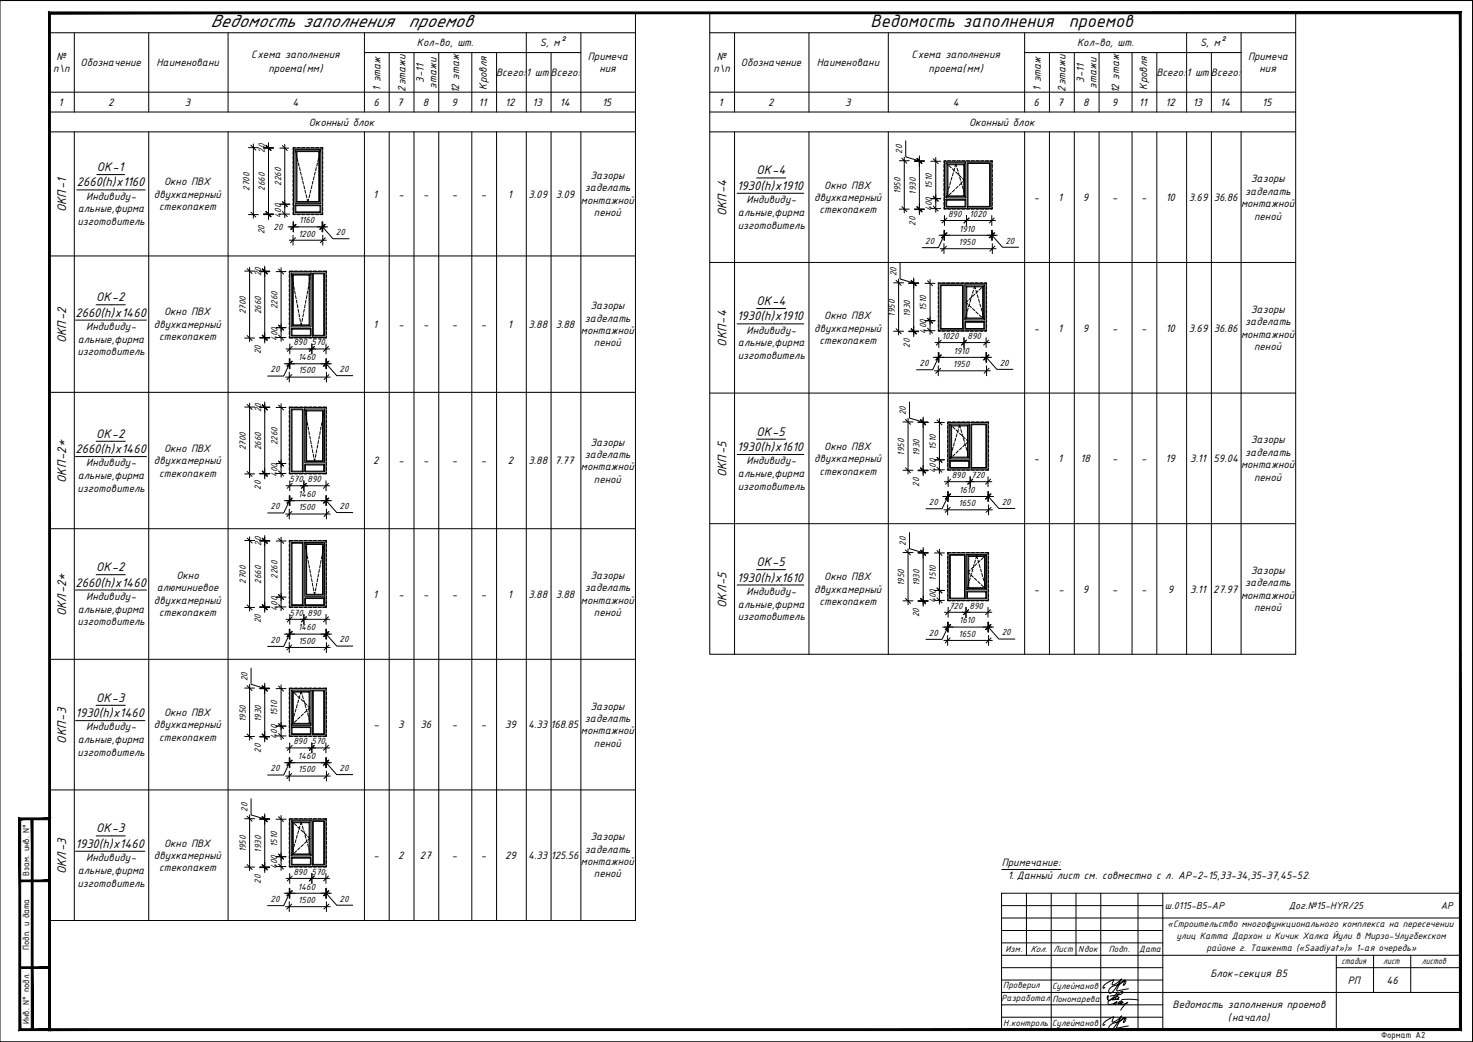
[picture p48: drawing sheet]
<svg xmlns="http://www.w3.org/2000/svg" width="594mm" height="420mm" viewBox="0 0 594 420" stroke-linecap="round" stroke-linejoin="round" font-family="sans-serif">
<defs><g id="words">
<g font-size="7.8">
<text x="84.8" y="10.9">Ведомость заполнения</text>
<text x="164.7" y="10.9">проемов</text>
<text x="351.1" y="10.9">Ведомость заполнения</text>
<text x="431.1" y="10.9">проемов</text>
</g>
<g font-size="5.4">
<text x="39.1" y="69">ОК-1</text>
<text x="305.1" y="70.4">ОК-4</text>
<text x="31" y="75.2">2660(h)х1160</text>
<text x="297.3" y="76.5">1930(h)х1910</text>
<text x="26.7" y="85.6" transform="rotate(-90 26.7 85.6)">ОКП-1</text>
<text x="293" y="87.1" transform="rotate(-90 293 87.1)">ОКП-4</text>
<text x="38.8" y="121.5">ОК-2</text>
<text x="305.1" y="123">ОК-4</text>
<text x="30.4" y="127.7">2660(h)х1460</text>
<text x="297.3" y="129.2">1930(h)х1910</text>
<text x="26.7" y="138.3" transform="rotate(-90 26.7 138.3)">ОКП-2</text>
<text x="293" y="139.7" transform="rotate(-90 293 139.7)">ОКП-4</text>
<text x="38.8" y="176.5">ОК-2</text>
<text x="305.1" y="175.6">ОК-5</text>
<text x="30.4" y="182.7">2660(h)х1460</text>
<text x="297.3" y="181.9">1930(h)х1610</text>
<text x="26.7" y="194.6" transform="rotate(-90 26.7 194.6)">ОКП-2*</text>
<text x="293" y="192.4" transform="rotate(-90 293 192.4)">ОКП-5</text>
<text x="38.8" y="230.3">ОК-2</text>
<text x="305.1" y="228.3">ОК-5</text>
<text x="30.4" y="236.5">2660(h)х1460</text>
<text x="297.3" y="234.5">1930(h)х1610</text>
<text x="293" y="245.1" transform="rotate(-90 293 245.1)">ОКЛ-5</text>
<text x="26.7" y="248.5" transform="rotate(-90 26.7 248.5)">ОКЛ-2*</text>
<text x="38.8" y="283">ОК-3</text>
<text x="30.5" y="289.2">1930(h)х1460</text>
<text x="26.7" y="299.8" transform="rotate(-90 26.7 299.8)">ОКП-3</text>
<text x="38.8" y="335.7">ОК-3</text>
<text x="30.5" y="341.8">1930(h)х1460</text>
<text x="26.7" y="352.5" transform="rotate(-90 26.7 352.5)">ОКЛ-3</text>
</g>
<g font-size="4.7">
<text x="101.3" y="23.6">Cхема заполнения</text>
<text x="168.1" y="18.4">Кол-во, шт.</text>
<text x="217.8" y="18.4">S, м²</text>
<text x="367.6" y="23.6">Cхема заполнения</text>
<text x="434.4" y="18.4">Кол-во, шт.</text>
<text x="484" y="18.4">S, м²</text>
<text x="21.4" y="29.2">п\п</text>
<text x="22.8" y="24.2">№</text>
<text x="32.5" y="26.7">Обозначение</text>
<text x="63.1" y="26.7">Наименовани</text>
<text x="108.2" y="28.9">проема(мм)</text>
<text x="237.1" y="24.2">Примеча</text>
<text x="241.7" y="29.2">ния</text>
<text x="287.7" y="29.2">п\п</text>
<text x="289.1" y="24.2">№</text>
<text x="298.8" y="26.7">Обозначение</text>
<text x="329.4" y="26.7">Наименовани</text>
<text x="374.5" y="28.9">проема(мм)</text>
<text x="503.3" y="24.2">Примеча</text>
<text x="508" y="29.2">ния</text>
<text x="171" y="33.3" transform="rotate(-90 171 33.3)">3-11</text>
<text x="176" y="35.7" transform="rotate(-90 176 35.7)">этажи</text>
<text x="200.1" y="30.7">Всего:</text>
<text x="212.3" y="30.7">1 штВсего:</text>
<text x="437.3" y="33.3" transform="rotate(-90 437.3 33.3)">3-11</text>
<text x="442.3" y="35.7" transform="rotate(-90 442.3 35.7)">этажи</text>
<text x="466.4" y="30.7">Всего:1 штВсего:</text>
<text x="153.5" y="36.6" transform="rotate(-90 153.5 36.6)">1 этаж</text>
<text x="163.5" y="36.9" transform="rotate(-90 163.5 36.9)">2этажи</text>
<text x="185.1" y="37.7" transform="rotate(-90 185.1 37.7)">12 этаж</text>
<text x="196.3" y="36.2" transform="rotate(-90 196.3 36.2)">Кровля</text>
<text x="419.8" y="36.6" transform="rotate(-90 419.8 36.6)">1 этаж</text>
<text x="429.8" y="36.9" transform="rotate(-90 429.8 36.9)">2этажи</text>
<text x="451.4" y="37.7" transform="rotate(-90 451.4 37.7)">12 этаж</text>
<text x="462.6" y="36.2" transform="rotate(-90 462.6 36.2)">Кровля</text>
<text x="23.5" y="42.7">1</text>
<text x="43.6" y="42.7">2</text>
<text x="74.5" y="42.7">3</text>
<text x="118" y="42.7">4</text>
<text x="150.6" y="42.7">6</text>
<text x="160.2" y="42.7">7</text>
<text x="170.5" y="42.7">8</text>
<text x="182" y="42.7">9</text>
<text x="193" y="42.7">11</text>
<text x="203.8" y="42.7">12</text>
<text x="214.8" y="42.7">13</text>
<text x="225.8" y="42.7">14</text>
<text x="242.8" y="42.7">15</text>
<text x="289.8" y="42.7">1</text>
<text x="309.8" y="42.7">2</text>
<text x="340.8" y="42.7">3</text>
<text x="384.3" y="42.7">4</text>
<text x="416.9" y="42.7">6</text>
<text x="426.5" y="42.7">7</text>
<text x="436.8" y="42.7">8</text>
<text x="448.4" y="42.7">9</text>
<text x="459.3" y="42.7">11</text>
<text x="470.1" y="42.7">12</text>
<text x="481.1" y="42.7">13</text>
<text x="492.1" y="42.7">14</text>
<text x="509.1" y="42.7">15</text>
<text x="124.5" y="50.7">Оконный блок</text>
<text x="390.8" y="50.7">Оконный блок</text>
<text x="66.2" y="74.7">Окно ПВХ</text>
<text x="235.9" y="77.2">заделать</text>
<text x="238.1" y="72.2">Зазоры</text>
<text x="332.4" y="76">Окно ПВХ</text>
<text x="504.4" y="73.5">Зазоры</text>
<text x="34.8" y="80.5">Индивиду-</text>
<text x="62.1" y="79.7">двухкамерный</text>
<text x="150.5" y="79.7">1</text>
<text x="160.7" y="79.7">-</text>
<text x="170.6" y="79.7">-</text>
<text x="182.3" y="79.7">-</text>
<text x="193.9" y="79.7">-</text>
<text x="204.8" y="79.7">1</text>
<text x="213.2" y="79.7">3.09</text>
<text x="224.2" y="79.7">3.09</text>
<text x="234.3" y="82.2">монтажной</text>
<text x="301.1" y="81.9">Индивиду-</text>
<text x="328.4" y="81">двухкамерный</text>
<text x="416.9" y="81">-</text>
<text x="426.8" y="81">1</text>
<text x="436.7" y="81">9</text>
<text x="448.6" y="81">-</text>
<text x="460.2" y="81">-</text>
<text x="470.2" y="81">10</text>
<text x="479.5" y="81">3.69</text>
<text x="489.5" y="81">36.86</text>
<text x="500.5" y="83.5">монтажной</text>
<text x="502.2" y="78.5">заделать</text>
<text x="31.3" y="85.7">альные,фирма</text>
<text x="64.2" y="84.7">стекопакет</text>
<text x="239.6" y="87.2">пеной</text>
<text x="297.6" y="87">альные,фирма</text>
<text x="330.5" y="86">стекопакет</text>
<text x="505.8" y="88.5">пеной</text>
<text x="31.2" y="90.8">изготовитель</text>
<text x="297.5" y="92.2">изготовитель</text>
<text x="238.1" y="124.7">Зазоры</text>
<text x="66.2" y="127.2">Окно ПВХ</text>
<text x="235.9" y="129.7">заделать</text>
<text x="332.4" y="128.7">Окно ПВХ</text>
<text x="502.2" y="131.2">заделать</text>
<text x="504.4" y="126.2">Зазоры</text>
<text x="34.8" y="133">Индивиду-</text>
<text x="62.1" y="132.2">двухкамерный</text>
<text x="64.2" y="137.2">стекопакет</text>
<text x="150.5" y="132.2">1</text>
<text x="160.7" y="132.2">-</text>
<text x="170.6" y="132.2">-</text>
<text x="182.3" y="132.2">-</text>
<text x="193.9" y="132.2">-</text>
<text x="204.8" y="132.2">1</text>
<text x="213.2" y="132.2">3.88</text>
<text x="224.2" y="132.2">3.88</text>
<text x="234.3" y="134.7">монтажной</text>
<text x="301.1" y="134.5">Индивиду-</text>
<text x="328.4" y="133.7">двухкамерный</text>
<text x="416.9" y="133.7">-</text>
<text x="426.8" y="133.7">1</text>
<text x="436.7" y="133.7">9</text>
<text x="448.6" y="133.7">-</text>
<text x="460.2" y="133.7">-</text>
<text x="470.2" y="133.7">10</text>
<text x="479.5" y="133.7">3.69</text>
<text x="489.5" y="133.7">36.86</text>
<text x="500.5" y="136.2">монтажной</text>
<text x="31.2" y="143.3">изготовитель</text>
<text x="31.3" y="138.2">альные,фирма</text>
<text x="239.6" y="139.7">пеной</text>
<text x="297.6" y="139.7">альные,фирма</text>
<text x="330.5" y="138.7">стекопакет</text>
<text x="505.8" y="141.2">пеной</text>
<text x="297.5" y="144.9">изготовитель</text>
<text x="238.1" y="179.7">Зазоры</text>
<text x="504.4" y="178.8">Зазоры</text>
<text x="66.2" y="182.2">Окно ПВХ</text>
<text x="235.9" y="184.7">заделать</text>
<text x="332.4" y="181.3">Окно ПВХ</text>
<text x="502.2" y="183.9">заделать</text>
<text x="34.8" y="188">Индивиду-</text>
<text x="62.1" y="187.2">двухкамерный</text>
<text x="150.5" y="187.2">2</text>
<text x="160.7" y="187.2">-</text>
<text x="170.6" y="187.2">-</text>
<text x="182.3" y="187.2">-</text>
<text x="193.9" y="187.2">-</text>
<text x="204.9" y="187.2">2</text>
<text x="213.2" y="187.2">3.88</text>
<text x="223.8" y="187.2">7.77</text>
<text x="234.3" y="189.7">монтажной</text>
<text x="301.1" y="187.2">Индивиду-</text>
<text x="328.4" y="186.4">двухкамерный</text>
<text x="330.5" y="191.3">стекопакет</text>
<text x="416.9" y="186.4">-</text>
<text x="426.8" y="186.4">1</text>
<text x="435.8" y="186.4">18</text>
<text x="448.6" y="186.4">-</text>
<text x="460.2" y="186.4">-</text>
<text x="470.1" y="186.4">19</text>
<text x="480.1" y="186.4">3.11</text>
<text x="489.5" y="186.4">59.04</text>
<text x="500.5" y="188.8">монтажной</text>
<text x="31.3" y="193.2">альные,фирма</text>
<text x="64.2" y="192.2">стекопакет</text>
<text x="239.6" y="194.7">пеной</text>
<text x="297.5" y="197.5">изготовитель</text>
<text x="297.6" y="192.4">альные,фирма</text>
<text x="505.8" y="193.8">пеной</text>
<text x="31.2" y="198.4">изготовитель</text>
<text x="71.2" y="233.5">Окно</text>
<text x="238.1" y="233.5">Зазоры</text>
<text x="332.4" y="234">Окно ПВХ</text>
<text x="504.4" y="231.5">Зазоры</text>
<text x="63.2" y="238.5">алюминиевое</text>
<text x="235.9" y="238.5">заделать</text>
<text x="301.1" y="239.8">Индивиду-</text>
<text x="328.4" y="239">двухкамерный</text>
<text x="416.9" y="239">-</text>
<text x="426.9" y="239">-</text>
<text x="436.7" y="239">9</text>
<text x="448.6" y="239">-</text>
<text x="460.2" y="239">-</text>
<text x="471" y="239">9</text>
<text x="480.1" y="239">3.11</text>
<text x="489.3" y="239">27.97</text>
<text x="502.2" y="236.5">заделать</text>
<text x="34.8" y="241.9">Индивиду-</text>
<text x="62.1" y="243.5">двухкамерный</text>
<text x="150.5" y="241">1</text>
<text x="160.7" y="241">-</text>
<text x="170.6" y="241">-</text>
<text x="182.3" y="241">-</text>
<text x="193.9" y="241">-</text>
<text x="204.8" y="241">1</text>
<text x="213.2" y="241">3.88</text>
<text x="224.2" y="241">3.88</text>
<text x="234.3" y="243.5">монтажной</text>
<text x="297.6" y="245">альные,фирма</text>
<text x="330.5" y="244">стекопакет</text>
<text x="500.5" y="241.5">монтажной</text>
<text x="31.3" y="247">альные,фирма</text>
<text x="64.2" y="248.5">стекопакет</text>
<text x="239.6" y="248.5">пеной</text>
<text x="297.5" y="250.1">изготовитель</text>
<text x="505.8" y="246.5">пеной</text>
<text x="31.2" y="252.2">изготовитель</text>
<text x="238.1" y="286.2">Зазоры</text>
<text x="62.1" y="293.7">двухкамерный</text>
<text x="66.2" y="288.7">Окно ПВХ</text>
<text x="150.7" y="293.7">-</text>
<text x="160.6" y="293.7">3</text>
<text x="169.5" y="293.7">36</text>
<text x="182.3" y="293.7">-</text>
<text x="193.9" y="293.7">-</text>
<text x="203.8" y="293.7">39</text>
<text x="213" y="293.7">4.33</text>
<text x="222.1" y="293.7">168.85</text>
<text x="235.9" y="291.2">заделать</text>
<text x="31.3" y="299.7">альные,фирма</text>
<text x="34.8" y="294.5">Индивиду-</text>
<text x="64.2" y="298.7">стекопакет</text>
<text x="234.3" y="296.2">монтажной</text>
<text x="31.2" y="304.8">изготовитель</text>
<text x="239.6" y="301.2">пеной</text>
<text x="66.2" y="341.3">Окно ПВХ</text>
<text x="238.1" y="338.8">Зазоры</text>
<text x="34.8" y="347.2">Индивиду-</text>
<text x="62.1" y="346.3">двухкамерный</text>
<text x="150.7" y="346.3">-</text>
<text x="160.6" y="346.3">2</text>
<text x="169.4" y="346.3">27</text>
<text x="182.3" y="346.3">-</text>
<text x="193.9" y="346.3">-</text>
<text x="203.8" y="346.3">29</text>
<text x="213" y="346.3">4.33</text>
<text x="222.2" y="346.3">125.56</text>
<text x="235.9" y="343.8">заделать</text>
<text x="31.3" y="352.3">альные,фирма</text>
<text x="64.2" y="351.3">стекопакет</text>
<text x="234.3" y="348.8">монтажной</text>
<text x="239.6" y="353.8">пеной</text>
<text x="404" y="349.4">Примечание:</text>
<text x="31.2" y="357.5">изготовитель</text>
<text x="406.4" y="354.4">1. Данный лист см. совместно с л. АР-2-15,33-34,35-37,45-52.</text>
<text x="488.1" y="394">Блок-секция B5</text>
<text x="543.6" y="396.7">РП</text>
<text x="559.2" y="396.7">46</text>
<text x="472.9" y="406.4">Ведомость заполнения проемов</text>
<text x="495.2" y="411.7">(начало)</text>
</g>
<g font-size="4.3">
<text x="469.7" y="366.4">ш.0115-B5-АР</text>
<text x="519.8" y="366.4">Дог.№15-HYR/25</text>
<text x="581.1" y="366.4">АР</text>
</g>
<g font-size="4">
<text x="470.9" y="373.9">«Строительство многофункционального комплекса на пересечении</text>
<text x="474.4" y="378.7">улиц Катта Дархон и Кичик Халка Йули в Мирзо-Улугбекском</text>
<text x="486.6" y="383.3">районе г. Ташкента («Saadiyat»)» 1-ая очередь»</text>
<text x="541.1" y="388.7">стадия</text>
<text x="557.9" y="388.8">лист</text>
<text x="573.5" y="388.9">листов</text>
</g>
<g font-size="3.9">
<text x="106.8" y="61.7" transform="rotate(-90 106.8 61.7)">20</text>
<text x="363.8" y="62.1" transform="rotate(-90 363.8 62.1)">20</text>
<text x="100.7" y="76.9" transform="rotate(-90 100.7 76.9)">2700</text>
<text x="106.8" y="76.9" transform="rotate(-90 106.8 76.9)">2660</text>
<text x="113.4" y="74.9" transform="rotate(-90 113.4 74.9)">2260</text>
<text x="375.9" y="76.1" transform="rotate(-90 375.9 76.1)">1510</text>
<text x="363.2" y="78.4" transform="rotate(-90 363.2 78.4)">1950</text>
<text x="369.3" y="78.5" transform="rotate(-90 369.3 78.5)">1930</text>
<text x="113.4" y="87.9" transform="rotate(-90 113.4 87.9)">400</text>
<text x="120.6" y="90">1160</text>
<text x="375.9" y="85.3" transform="rotate(-90 375.9 85.3)">400</text>
<text x="382.4" y="87.4">890</text>
<text x="391.1" y="87.4">1020</text>
<text x="106.7" y="94.5" transform="rotate(-90 106.7 94.5)">20</text>
<text x="110.3" y="92.6">20</text>
<text x="120.4" y="95.4">1200</text>
<text x="135.5" y="94.8">20</text>
<text x="369.2" y="91" transform="rotate(-90 369.2 91)">20</text>
<text x="386.9" y="93.4">1910</text>
<text x="373.2" y="98.3">20</text>
<text x="386.6" y="98.8">1950</text>
<text x="405.5" y="98.2">20</text>
<text x="105.3" y="111.5" transform="rotate(-90 105.3 111.5)">20</text>
<text x="361.5" y="111.3" transform="rotate(-90 361.5 111.3)">20</text>
<text x="111.9" y="124.7" transform="rotate(-90 111.9 124.7)">2260</text>
<text x="373.6" y="125.3" transform="rotate(-90 373.6 125.3)">1510</text>
<text x="99.1" y="126.7" transform="rotate(-90 99.1 126.7)">2700</text>
<text x="105.3" y="126.7" transform="rotate(-90 105.3 126.7)">2660</text>
<text x="360.9" y="127.6" transform="rotate(-90 360.9 127.6)">1950</text>
<text x="367" y="127.7" transform="rotate(-90 367 127.7)">1930</text>
<text x="111.9" y="137.7" transform="rotate(-90 111.9 137.7)">400</text>
<text x="373.6" y="134.5" transform="rotate(-90 373.6 134.5)">400</text>
<text x="379.9" y="136.7">1020</text>
<text x="390.2" y="136.7">890</text>
<text x="105.2" y="142.7" transform="rotate(-90 105.2 142.7)">20</text>
<text x="118.3" y="139.2">890</text>
<text x="125.7" y="139.1">570</text>
<text x="366.9" y="140.2" transform="rotate(-90 366.9 140.2)">20</text>
<text x="384.6" y="142.6">1910</text>
<text x="120.2" y="145.2">1460</text>
<text x="137" y="150">20</text>
<text x="370.9" y="147.6">20</text>
<text x="384.3" y="148">1950</text>
<text x="403.2" y="147.4">20</text>
<text x="109.1" y="150.2">20</text>
<text x="120.4" y="150.6">1500</text>
<text x="105.3" y="166.2" transform="rotate(-90 105.3 166.2)">20</text>
<text x="365.3" y="167.4" transform="rotate(-90 365.3 167.4)">20</text>
<text x="111.9" y="179.5" transform="rotate(-90 111.9 179.5)">2260</text>
<text x="99.1" y="181.5" transform="rotate(-90 99.1 181.5)">2700</text>
<text x="105.3" y="181.5" transform="rotate(-90 105.3 181.5)">2660</text>
<text x="364.7" y="183.7" transform="rotate(-90 364.7 183.7)">1950</text>
<text x="370.8" y="183.8" transform="rotate(-90 370.8 183.8)">1930</text>
<text x="377.4" y="181.4" transform="rotate(-90 377.4 181.4)">1510</text>
<text x="377.4" y="190.6" transform="rotate(-90 377.4 190.6)">400</text>
<text x="105.2" y="197.6" transform="rotate(-90 105.2 197.6)">20</text>
<text x="111.9" y="192.4" transform="rotate(-90 111.9 192.4)">400</text>
<text x="116.8" y="194.4">570</text>
<text x="124" y="194.4">890</text>
<text x="370.7" y="196.3" transform="rotate(-90 370.7 196.3)">20</text>
<text x="383.8" y="192.7">890</text>
<text x="391.7" y="192.7">720</text>
<text x="120.2" y="200.4">1460</text>
<text x="374.6" y="203.7">20</text>
<text x="386.9" y="198.7">1610</text>
<text x="404" y="203.5">20</text>
<text x="109.1" y="205.3">20</text>
<text x="120.4" y="205.8">1500</text>
<text x="137" y="205.2">20</text>
<text x="386.6" y="204.1">1650</text>
<text x="105.3" y="220.1" transform="rotate(-90 105.3 220.1)">20</text>
<text x="365.3" y="220" transform="rotate(-90 365.3 220)">20</text>
<text x="111.9" y="233.3" transform="rotate(-90 111.9 233.3)">2260</text>
<text x="99.1" y="235.3" transform="rotate(-90 99.1 235.3)">2700</text>
<text x="105.3" y="235.3" transform="rotate(-90 105.3 235.3)">2660</text>
<text x="364.7" y="236.3" transform="rotate(-90 364.7 236.3)">1950</text>
<text x="370.8" y="236.5" transform="rotate(-90 370.8 236.5)">1930</text>
<text x="377.4" y="234.1" transform="rotate(-90 377.4 234.1)">1510</text>
<text x="377.4" y="243.2" transform="rotate(-90 377.4 243.2)">400</text>
<text x="382.8" y="245.4">720</text>
<text x="391" y="245.4">890</text>
<text x="105.2" y="251.4" transform="rotate(-90 105.2 251.4)">20</text>
<text x="111.9" y="246.3" transform="rotate(-90 111.9 246.3)">400</text>
<text x="116.8" y="248.2">570</text>
<text x="124" y="248.2">890</text>
<text x="370.7" y="248.9" transform="rotate(-90 370.7 248.9)">20</text>
<text x="386.9" y="251.3">1610</text>
<text x="120.2" y="254.2">1460</text>
<text x="374.6" y="256.3">20</text>
<text x="386.6" y="256.8">1650</text>
<text x="404" y="256.2">20</text>
<text x="109.1" y="259.2">20</text>
<text x="120.4" y="259.6">1500</text>
<text x="137" y="259">20</text>
<text x="99.8" y="274.7" transform="rotate(-90 99.8 274.7)">20</text>
<text x="99.2" y="291" transform="rotate(-90 99.2 291)">1950</text>
<text x="105.3" y="291.1" transform="rotate(-90 105.3 291.1)">1930</text>
<text x="111.8" y="288.8" transform="rotate(-90 111.8 288.8)">1510</text>
<text x="111.8" y="297.9" transform="rotate(-90 111.8 297.9)">400</text>
<text x="105.2" y="303.6" transform="rotate(-90 105.2 303.6)">20</text>
<text x="118.3" y="300.1">890</text>
<text x="125.6" y="300">570</text>
<text x="109.1" y="311">20</text>
<text x="120.2" y="306">1460</text>
<text x="120.3" y="311.4">1500</text>
<text x="137" y="310.9">20</text>
<text x="99.8" y="327.4" transform="rotate(-90 99.8 327.4)">20</text>
<text x="111.8" y="341.5" transform="rotate(-90 111.8 341.5)">1510</text>
<text x="99.2" y="343.7" transform="rotate(-90 99.2 343.7)">1950</text>
<text x="105.3" y="343.8" transform="rotate(-90 105.3 343.8)">1930</text>
<text x="11.7" y="353.1" transform="rotate(-90 11.7 353.1)">Взам. инв. N°</text>
<text x="111.8" y="350.6" transform="rotate(-90 111.8 350.6)">400</text>
<text x="118.3" y="352.7">890</text>
<text x="125.6" y="352.7">570</text>
<text x="105.2" y="356.3" transform="rotate(-90 105.2 356.3)">20</text>
<text x="120.2" y="358.7">1460</text>
<text x="109.1" y="363.6">20</text>
<text x="120.3" y="364.1">1500</text>
<text x="137" y="363.5">20</text>
<text x="11.7" y="383.1" transform="rotate(-90 11.7 383.1)">Подп. и дата</text>
<text x="405.5" y="383.9">Изм.</text>
<text x="415.6" y="383.9">Кол.</text>
<text x="424.9" y="383.9">Лист</text>
<text x="434.8" y="383.9">Nдок</text>
<text x="447.2" y="383.9">Подп.</text>
<text x="459.5" y="383.8">Дата</text>
<text x="404.6" y="398.6">Проверил</text>
<text x="424.3" y="398.7">Сулейманов</text>
<text x="403.9" y="403.6">Разработал</text>
<text x="424.4" y="403.9">Пономарева</text>
<text x="11.7" y="412.9" transform="rotate(-90 11.7 412.9)">Инв. N° подл.</text>
<text x="404.6" y="413.6">Н.контроль</text>
<text x="424.3" y="413.7">Сулейманов</text>
<text x="557" y="418.7">Формат А2</text>
</g>
</g></defs>
<path d="M0 .2h593.9v420h-593.9zM0 .2h593.9v420h-593.9" fill="none" stroke="#000" stroke-width=".4"/>
<g fill="#000" stroke="#000" stroke-width=".4">
<path d="M0 .1v.3zM593.8 420.1l.2 .1z"/>
<path d="M8 355.5h12v-.7zM8 354.8h12l-12 .7z"/>
<path d="M8 390.5h12v-.7zM8 389.8h12l-12 .7z"/>
<path d="M8.3 414.8l-.7 .7 12-.7zM7.6 415.5l12-.7 .7 .7zM19.6 330.5v84.3l.7 .7zM20.3 329.8v85.7l-.7-85zM8.3 330.5h11.3l.7-.7zM7.6 329.8h12.7l-12 .7zM7.6 329.8l.7 85v-84.3zM7.6 329.8l.7 85-.7 .7z"/>
<path d="M12.6 330.2v85h.7zM12.6 330.2h.7v85z"/>
<path d="M20.3 414.8l-.7 .7 569-.7zM19.6 415.5l569-.7 .7 .7zM588.6 5.5v409.3l.7 .7zM588.6 5.5l.7-.7v410.7zM20.3 5.5h568.3l.7-.7zM19.6 4.8h569.7l-569 .7zM19.6 4.8l.7 410v-409.3zM19.6 4.8l.7 410-.7 .7z"/>
</g>
<!-- layer: 0 -->
<g fill="none" stroke="#000" stroke-width=".4">
<path d="M20 5.2h236.3v366h-236.3zM20 13.2h236.3M30 13.2v32M60 13.2v32M92 13.2v32M147 13.2v32M212.3 13.2v32M234.3 13.2v32M286.3 5.2h236.3v258.6h-236.3zM286.3 13.2h236.3M296.2 13.2v32M326.3 13.2v32"/>
<path d="M358.3 13.2v32M413.3 13.2v32M478.6 13.2v32M500.5 13.2v32M20 37.2h236.3M147 21.2h87.3M157 21.2v24M167 21.2v24M177 21.2v24M190.3 21.2v24M200.3 21.2v24M222.2 21.2v24"/>
<path d="M286.3 37.2h236.3M413.3 21.2h87.2M423.2 21.2v24M433.3 21.2v24M443.3 21.2v24M456.6 21.2v24M466.6 21.2v24M488.6 21.2v24M20 45.2h236.3M20 53.2h236.3M30 53.2v318M60 53.2v318"/>
<path d="M92 53.2v318M101.2 58.5l2 2M107.3 58.7l2 2M107.3 58.5l2 2M113.9 58.7l2 2M147 53.2v318M157 53.2v318M167 53.2v318M177 53.2v318M190.3 53.2v318M200.3 53.2v318M212.3 53.2v318"/>
<path d="M222.2 53.2v318M234.3 53.2v318M286.3 45.2h236.3M286.3 53.2h236.3M296.2 53.2v210.6M326.3 53.2v210.6M358.3 53.2v210.6M413.3 53.2v210.6M423.2 53.2v210.6M433.3 53.2v210.6M443.3 53.2v210.6M456.6 53.2v210.6"/>
<path d="M466.6 53.2v210.6M478.6 53.2v210.6M488.6 53.2v210.6M500.5 53.2v210.6M31 76.6h27.5M39.1 70.4h11.1M297.3 77.9h26.9M305.1 71.8h11.8M363.7 63.8l2 2M369.8 64l2 2M369.8 63.8l2 2M376.4 79.1l2 2"/>
<path d="M376.4 64l2 2M101.2 85.5l2 2M107.3 85.3l2 2M107.3 85.5l2 2M113.9 85.3l2 2M113.9 81.3l2 2M119.2 95.8l-2 2.1M119.2 90.5l-2 2M119.4 90.5l-2 2M131 90.5l-2 2M131.2 95.8l-2 2.1M131.2 90.5l-2 2"/>
<path d="M363.7 83.3l2 2M369.8 83.3l2 2M369.8 83.5l2 2M376.4 83.1l2 2M381.7 99.3l-2 2M381.7 93.9l-2 2M381.9 93.9l-2 2M381.9 87.9l-2 2M390.8 87.9l-2 2M401 93.9l-2 2M401 87.9l-2 2M401.2 99.3l-2 2"/>
<path d="M401.2 93.9l-2 2M20 103.2h236.3M99.7 108.3l2 2M105.8 108.5l2 2M105.8 108.3l2 2M112.4 108.5l2 2M286.3 105.8h236.3M361.4 113l2 2.1M367.5 113.2l2 2M367.5 113l2 2.1M374.1 113.2l2 2M30.4 129.1h28.7"/>
<path d="M38.8 122.9h11.7M99.7 135.3l2 2M105.8 135.1l2 2M105.8 135.3l2 2M112.4 135.1l2 2M112.4 131.1l2 2M117.9 139.7l-2 2M126.8 139.7l-2 2M132.5 139.7l-2 2M297.3 130.6h26.9M305.1 124.4h11.8M361.4 132.5l2 2"/>
<path d="M367.5 132.5l2 2M367.5 132.8l2 1.9M374.1 132.3l2 2M374.1 128.4l2 1.9M379.6 137.2l-2 1.9M389.8 137.2l-2 1.9M398.7 137.2l-2 1.9M20 158.2h236.3M117.7 151l-2 2.1M117.7 145.7l-2 2M117.9 145.7l-2 2M132.5 145.7l-2 2"/>
<path d="M132.7 151l-2 2.1M132.7 145.7l-2 2M286.3 158.5h236.3M379.4 148.5l-2 2M379.4 143.1l-2 2M379.6 143.1l-2 2M398.7 143.1l-2 2M398.9 148.5l-2 2M398.9 143.1l-2 2M38.8 177.9h11.7M99.7 163.1l2 2M105.8 163.3l2 2"/>
<path d="M105.8 163.1l2 2M112.4 163.3l2 2M305.1 177.1h11.7M365.2 169.1l2 2M371.3 169.3l2 2M371.3 169.1l2 2M377.9 169.3l2 2M30.4 184.1h28.7M99.7 190.1l2 2M105.8 189.9l2 2M105.8 190.1l2 2M112.4 189.9l2 2"/>
<path d="M112.4 185.9l2 2M117.9 194.9l-2 2M123.6 194.9l-2 2M132.5 194.9l-2 2M297.3 183.3h26.9M365.2 188.6l2 2M371.3 188.6l2 2M371.3 188.8l2 2M377.9 188.4l2 2M377.9 184.4l2 2M383.2 199.2l-2 2M383.4 199.2l-2 2"/>
<path d="M383.4 193.2l-2 2M392.3 193.2l-2 2M399.5 199.2l-2 2M399.5 193.2l-2 2M399.7 199.2l-2 2M20 213.2h236.3M99.7 217l2 1.9M105.8 217.1l2 2M105.8 217l2 1.9M112.4 217.1l2 2M117.7 206.2l-2 2.1M117.7 200.9l-2 2"/>
<path d="M117.9 200.9l-2 2M132.5 200.9l-2 2M132.7 206.2l-2 2.1M132.7 200.9l-2 2M286.3 211.2h236.3M383.2 204.6l-2 2M399.7 204.6l-2 2M30.4 237.9h28.7M38.8 231.7h11.7M112.4 239.7l2 2M297.3 235.9h26.9M305.1 229.7h11.7"/>
<path d="M365.2 221.8l2 2M371.3 222l2 2M371.3 221.8l2 2M377.9 237.1l2 2-2-2M377.9 222l2 2M99.7 243.9l2 2.1M105.8 243.8l2 1.9M105.8 243.9l2 2.1M112.4 243.8l2 1.9M117.7 254.7l-2 2M117.9 254.7l-2 2M117.9 248.7l-2 2"/>
<path d="M123.6 248.7l-2 2M132.5 254.7l-2 2M132.5 248.7l-2 2M132.7 254.7l-2 2M365.2 241.3l2 2M371.3 241.3l2 2M371.3 241.5l2 2M377.9 241.1l2 2M383.2 257.3l-2 1.9M383.2 251.8l-2 2.1M383.4 251.8l-2 2.1M383.4 245.9l-2 2"/>
<path d="M390.6 245.9l-2 2M399.5 251.8l-2 2.1M399.5 245.9l-2 2M399.7 257.3l-2 1.9M399.7 251.8l-2 2.1M20 265.9h236.3M99.7 276.5l2 2M105.7 276.6l2.1 2.1M105.7 276.5l2.1 2M112.4 276.6l1.9 2.1M117.7 260.1l-2 2M132.7 260.1l-2 2"/>
<path d="M30.5 290.6h27.9M38.8 284.4h11.7M99.7 296l2 2M105.7 296l2.1 2M105.7 296.2l2.1 2M112.4 295.8l1.9 2M112.4 291.8l1.9 2M20 318.5h236.3M117.6 311.9l-1.9 2M117.6 306.5l-1.9 2M117.9 306.5l-2 2M117.9 300.6l-2 2"/>
<path d="M126.7 300.6l-1.9 2M132.5 306.5l-2 2M132.5 300.6l-2 2M132.7 311.9l-2.1 2M132.7 306.5l-2.1 2M38.8 337.1h11.7M99.7 329.1l2 2M105.7 329.3l2.1 2M105.7 329.1l2.1 2M112.4 329.3l1.9 2M30.5 343.2h27.9M99.7 348.6l2 2"/>
<path d="M105.7 348.6l2.1 2M105.7 348.8l2.1 2M112.4 348.4l1.9 2M112.4 344.4l1.9 2M117.6 359.2l-1.9 2M117.9 359.2l-2 2M117.9 353.2l-2 2M126.7 353.2l-1.9 2M132.5 359.2l-2 2M132.5 353.2l-2 2M132.7 359.2l-2.1 2M404 350.6h23.8"/>
<path d="M117.6 364.6l-1.9 2M132.7 364.6l-2.1 2"/>
</g>
<g fill="none" stroke="#000" stroke-width=".4">
<path d="M118.4 59.7h11.6v26.6h-11.6zM119.2 59.5h-1v1M119.8 59.5h1.2M121.7 59.5h1.2M123.6 59.5h1.2M125.4 59.5h1.3M127.3 59.5h1.3M129.2 59.5h1v1M118.2 61.1v1.3M118.2 63v1.3M118.2 64.9v1.2M118.2 66.8v1.2"/>
<path d="M118.2 68.7v1.2M118.2 70.5v1.3M118.2 72.4v1.3M118.2 74.3v1.2M118.2 76.2v1.2M118.2 78v1.2M118.2 79.9v1.3M119 60.3h10.4v21.7h-10.4zM119 60.3l.3 1.2M119.4 62.1l.3 1.2M119.5 60.8h9.4v20.7h-9.4zM119.8 61.1h8.8v20.1h-8.8z"/>
<path d="M119.8 63.9l.3 1.3M120.3 65.7l.3 1.3M120.8 67.6l.3 1.2M121.2 69.4l.3 1.2M121.7 71.2l.3 1.2M122.1 73l.3 1.3M122.6 74.8l.3 1.3M123 76.7l.3 1.2M123.4 78.5l.3 1.2M124.9 78.5l-.3 1.2M125.3 76.7l-.2 1.2M125.8 74.8l-.3 1.3"/>
<path d="M126.2 73l-.3 1.3M126.7 71.2l-.3 1.2M127.1 69.4l-.3 1.2M127.6 67.6l-.3 1.2M128.1 65.7l-.3 1.3M128.5 63.9l-.3 1.3M128.9 62.1l-.2 1.2M129.4 60.3l-.3 1.2M130.2 61.1v1.3M130.2 63v1.3M130.2 64.9v1.2M130.2 66.8v1.2"/>
<path d="M130.2 68.7v1.2M130.2 70.5v1.3M130.2 72.4v1.3M130.2 74.3v1.2M130.2 76.2v1.2M130.2 78v1.2M130.2 79.9v1.3M380.9 65h19.1v19.1h-19.1zM381.5 65.6h8v14.2h-8zM381.5 65.6l.8 .8M381.8 78.7l-.3 1.1 .8-.8M382 66.1h7v13.2h-7z"/>
<path d="M382.3 66.4h6.4v12.6h-6.4zM382.4 76.9l-.4 1.2M382.7 66.8l1 .8M382.9 75.1l-.4 1.1M383.4 73.3l-.3 1.2M383.7 77.8l-1 .8M383.9 71.5l-.3 1.1M384.1 68.1l.9 .9M384.5 69.7l-.4 1.2M385 67.9l-.4 1.1M385 76.5l-.9 .8M385.1 67.3l.4-1.2 .3 1.2"/>
<path d="M385.5 69.4l.9 .8M386 67.9l.4 1.1M386.4 75.2l-.9 .8M386.5 69.7l.4 1.2M386.8 70.7l.9 .8M387.1 71.5l.3 1.1M387.6 73.3l.3 1.2M387.7 73.9l-.9 .9M388.1 75.1l.4 1.1M388.2 72l.8 .7-.8 .7M388.6 76.9l.4 1.2M389.2 78.7l.3 1.1"/>
<path d="M390.1 65.6h9.3v17.9h-9.3zM390.4 65.9h8.7v17.3h-8.7zM118.2 85.5v1h1M118.2 81.8v1.2M118.2 83.7v1.2M119 82.6h10.4v3.1h-10.4zM119.3 82.9h9.8v2.5h-9.8zM119.8 86.5h1.2M121.7 86.5h1.2M123.6 86.5h1.2M123.9 80.3l.3 1.2 .3-1.2M125.4 86.5h1.3"/>
<path d="M127.3 86.5h1.3M130.2 85.5v1h-1M130.2 81.8v1.2M130.2 83.7v1.2M381.5 80.4h8v3.1h-8zM381.8 80.7h7.4v2.5h-7.4zM116.9 109.5h14.6v26.6h-14.6zM117.5 110.1h8v21.7h-8zM117.5 110.1l.2 1.1M117.8 111.8l.2 1.2M118 110.6h7v20.7h-7zM118.2 113.7l.2 1.2"/>
<path d="M118.3 110.9h6.4v20.1h-6.4zM118.5 115.5l.2 1.2M118.8 117.3l.3 1.3M119.2 119.2l.2 1.2M123.8 119.2l-.3 1.2M124.1 117.3l-.2 1.3M124.5 115.5l-.3 1.2M124.8 113.7l-.2 1.2M125.1 111.8l-.2 1.2M125.5 110.1l-.2 1.1M126.1 110.1h4.8v25.4h-4.8zM126.4 110.4h4.2v24.8h-4.2z"/>
<path d="M378.6 114.3h19.1v19.1h-19.1zM379.2 114.9h9.3v17.9h-9.3zM379.5 115.1h8.7v17.4h-8.7zM389.1 114.9h8v14.1h-8zM389.6 115.4h7v13.1h-7zM389.9 115.7h6.4v12.5h-6.4zM391.8 119.9l-.9 .9M392.1 118.9l-.4 1.2M392.6 117.1l-.3 1.2M392.8 116.5l.3-1.1 .3 1.1M393.1 118.6l-.9 .9M393.6 117.1l.4 1.2"/>
<path d="M394.2 118.9l.3 1.2M394.5 117.3l-.9 .9M395.9 116l-1 .9M397.1 114.9l-.8 .7M117.5 132.4h8v3.1h-8zM117.8 132.7h7.4v2.5h-7.4zM119.5 121l.3 1.3M119.9 122.9l.2 1.2M120.2 124.7l.3 1.2M120.6 126.5l.2 1.3M120.9 128.4l.3 1.2M121.3 130.2l.2 1.1 .2-1.1"/>
<path d="M122 128.4l-.2 1.2M122.4 126.5l-.3 1.3M122.7 124.7l-.2 1.2M123.1 122.9l-.2 1.2M123.4 121l-.2 1.3M389.1 129.6h8v3.2h-8zM389.4 130h7.4v2.5h-7.4zM389.4 127.9l-.3 1.1M390 126.1l-.4 1.2M390.4 121.2l-.8 .8 .8 .7M390.5 124.3l-.4 1.2M390.9 123.1l.9 .9"/>
<path d="M391 122.5l-.3 1.2M391.5 120.7l-.3 1.2M392.2 124.4l.9 .9M393.6 125.7l.9 .9M394.7 120.7l.3 1.2M394.9 127l1 .8M395.2 122.5l.4 1.2M395.7 124.3l.4 1.2M396.2 126.1l.4 1.2M396.8 127.9l.3 1.1-.8-.7M116.9 164.3h14.6v26.6h-14.6zM117.5 164.9h4.8v25.4h-4.8z"/>
<path d="M117.8 165.2h4.2v24.8h-4.2zM122.9 164.9h8v21.7h-8zM122.9 164.9l.2 1.1M123.2 166.6l.2 1.2M123.4 165.4h7v20.7h-7zM123.5 168.4l.3 1.3M123.7 165.7h6.4v20.1h-6.4zM123.9 170.3l.2 1.2M124.2 172.1l.3 1.3M124.6 174l.2 1.2M124.9 175.8l.3 1.2M125.3 177.7l.2 1.2"/>
<path d="M125.6 179.5l.3 1.2M128.1 179.5l-.2 1.2M128.5 177.7l-.3 1.2M128.8 175.8l-.2 1.2M129.2 174l-.3 1.2M129.5 172.1l-.2 1.3M129.9 170.3l-.3 1.2M130.2 168.4l-.2 1.3M130.6 166.6l-.3 1.2M130.9 164.9l-.2 1.1M382.4 170.3h16.1v19.1h-16.1zM383 170.9h8v14.2h-8z"/>
<path d="M383 170.9l.8 .8M383.5 171.4h7v13.2h-7zM383.8 171.7h6.4v12.6h-6.4zM384.3 172.1l.8 .9M384.9 178.6l-.3 1.2M385.4 176.8l-.3 1.2M385.6 173.4l.9 .8M386 175l-.4 1.2M386.5 173.2l-.4 1.2M386.7 172.6l.3-1.2 .3 1.2M387 174.7l.9 .9M387.5 173.2l.4 1.2"/>
<path d="M388 175l.4 1.2M388.3 176l1 .8M388.6 176.8l.3 1.2M389.1 178.6l.3 1.2M389.3 179.2l-1 .9M389.7 177.3l.8 .7-.8 .8M391.6 170.9h6.3v17.9h-6.3zM391.9 171.2h5.7v17.3h-5.7zM122.9 187.2h8v3.1h-8zM123.2 187.5h7.4v2.5h-7.4zM126 181.4l.2 1.2M126.3 183.2l.3 1.2"/>
<path d="M126.7 185l.2 1.1 .2-1.1M127.4 183.2l-.2 1.2M127.8 181.4l-.2 1.2M383 185.7h8v3.1h-8zM383.3 186h7.4v2.5h-7.4zM383.3 184l-.3 1.1 .8-.7M383.9 182.2l-.4 1.2M384.4 180.4l-.4 1.2M385.1 183.1l-.8 .8M386.5 181.8l-.9 .9M387.9 180.5l-.9 .9M389.6 180.4l.4 1.2"/>
<path d="M390.1 182.2l.4 1.2M390.7 184l.3 1.1M116.9 218.1h14.6v26.6h-14.6zM117.5 218.7h4.8v25.4h-4.8zM117.8 219h4.2v24.8h-4.2zM122.9 218.7h8v21.8h-8zM122.9 218.7l.2 1.1M123.4 219.2h7v20.7h-7zM123.7 219.5h6.4v20.1h-6.4zM130.9 218.7l-.2 1.1M123.2 220.4l.2 1.3M123.5 222.3l.3 1.2"/>
<path d="M123.9 224.1l.2 1.2M124.2 226l.3 1.2M124.6 227.8l.2 1.2M124.9 229.7l.3 1.2M125.3 231.5l.2 1.2M125.6 233.3l.3 1.3M126 235.2l.2 1.2M126.3 237l.3 1.3M126.7 238.8l.2 1.1 .2-1.1M127.4 237l-.2 1.3M127.8 235.2l-.2 1.2M128.1 233.3l-.2 1.3"/>
<path d="M128.5 231.5l-.3 1.2M128.8 229.7l-.2 1.2M129.2 227.8l-.3 1.2M129.5 226l-.2 1.2M129.9 224.1l-.3 1.2M130.2 222.3l-.2 1.2M130.6 220.4l-.3 1.3M382.4 223h16.1v19.1h-16.1zM383 223.6h6.3v17.9h-6.3zM383.3 223.9h5.7v17.3h-5.7zM389.9 223.6h8v14.2h-8zM389.9 238.4h8v3.1h-8z"/>
<path d="M390.2 238.7h7.4v2.5h-7.4zM390.2 236.6l-.3 1.2M390.4 224.1h7v13.2h-7zM390.7 224.4h6.4v12.6h-6.4zM390.8 234.8l-.4 1.3M391.2 229.9l-.8 .8 .8 .7M391.3 233l-.4 1.2M391.7 231.9l.9 .8M391.8 231.2l-.3 1.3M392.3 229.4l-.3 1.2M392.6 228.6l-.9 .9M392.9 227.6l-.4 1.3"/>
<path d="M393 233.2l.9 .8M393.4 225.8l-.4 1.2M393.6 225.3l.3-1.2 .4 1.2M393.9 227.3l-.9 .9M394.4 234.4l.9 .9M394.4 225.8l.4 1.2M394.9 227.6l.4 1.3M395.3 226.1l-.9 .8M395.5 229.4l.3 1.2M395.7 235.8l1 .8M396 231.2l.3 1.3M396.5 233l.4 1.2"/>
<path d="M396.7 224.8l-1 .8M397 234.8l.4 1.3M397.6 236.6l.3 1.2-.8-.8M397.9 223.6l-.8 .7M122.9 241h8v3.1h-8zM123.2 241.3h7.4v2.5h-7.4zM116.8 277.7h14.6v19.1h-14.6zM117.5 278.3h8v14.2h-8zM117.5 278.3l.8 .7M117.9 278.8h7.1v13.2h-7.1zM118.3 279.1h6.4v12.6h-6.4zM118.7 279.4l.9 .9"/>
<path d="M121.1 279.9l.4-1.1 .3 1.1M126.1 278.3h4.8v17.9h-4.8zM126.4 278.6h4.2v17.3h-4.2zM117.5 293.1h8v3.1h-8zM117.8 293.4h7.4v2.5h-7.4zM117.8 291.3l-.3 1.2 .8-.8M118.3 289.5l-.3 1.2M118.8 287.7l-.3 1.2M119.4 285.9l-.4 1.2M119.6 290.4l-.9 .9M119.9 284.1l-.4 1.2M120.1 280.8l.9 .8"/>
<path d="M120.4 282.3l-.3 1.2M120.9 280.5l-.3 1.2M121 289.1l-.9 .9M121.5 282l.8 .9M122 280.5l.3 1.2M122.3 287.8l-.8 .9M122.5 282.3l.4 1.2M122.8 283.3l.9 .9M123 284.1l.4 1.2M123.5 285.9l.4 1.2M123.7 286.6l-.9 .8M124.1 287.7l.3 1.2"/>
<path d="M124.2 284.6l.8 .8-.8 .7M124.6 289.5l.4 1.2M125.1 291.3l.4 1.2M116.8 330.3h14.6v19.1h-14.6zM117.5 330.9h8v14.2h-8zM117.5 330.9l.8 .8M117.9 331.4h7.1v13.2h-7.1zM118.3 331.7h6.4v12.6h-6.4zM118.7 332.1l.9 .9M119.4 338.6l-.4 1.2M119.9 336.8l-.4 1.2M120.1 333.4l.9 .9"/>
<path d="M120.4 335l-.3 1.2M120.9 333.2l-.3 1.2M121.1 332.6l.4-1.2 .3 1.2M121.5 334.7l.8 .8M122 333.2l.3 1.2M122.5 335l.4 1.2M122.8 336l.9 .8M123 336.8l.4 1.2M123.5 338.6l.4 1.2M123.7 339.2l-.9 .9M124.2 337.3l.8 .7-.8 .8M126.1 330.9h4.8v17.9h-4.8z"/>
<path d="M126.4 331.2h4.2v17.3h-4.2zM117.5 345.7h8v3.1h-8zM117.8 346h7.4v2.5h-7.4zM117.8 344l-.3 1.1 .8-.7M118.3 342.2l-.3 1.2M118.8 340.4l-.3 1.2M119.6 343.1l-.9 .8M121 341.8l-.9 .8M122.3 340.5l-.8 .9M124.1 340.4l.3 1.2M124.6 342.2l.4 1.2M125.1 344l.4 1.1"/>
</g>
<g fill="none" stroke="#000" stroke-width=".4">
<path d="M100.2 59.5h4M102.2 58v30M106.3 59.7h4M106.3 59.5h4M108.3 57.5v4.2M108.3 58.2v30.3M112.9 59.7h3.5M114.9 58.2v29.6M365.3 56.8v6.4l5.5 1.7M362.7 64.8h4M364.7 63.3v22.5M368.8 65h4"/>
<path d="M368.8 64.8h4M370.8 65v-.2v.2M370.8 62.8v23.7M375.4 65h4M377.4 63.5v22.1M100.2 86.5h4M106.3 86.3h4M106.3 86.5h4M112.9 86.3h3.9M112.9 82.3h4M116.2 91.5h16M116.7 96.9h15"/>
<path d="M118.2 89.5v4M118.2 94.9v3.9M118.4 89.5v4M130 91.5h.2h-.2M130 89.5v4M130.1 91.5l4.2 4.8h6.5M130.2 89.5v4M130.2 94.9v3.9M362.7 84.3h4M368.8 84.3h4M368.8 84.5h4M375.4 84.1h4"/>
<path d="M375.4 80.1h4M378.7 94.9h23.5M379.4 88.9h22.1M380.7 92.9v4M380.7 98.3v4M380.8 94.9l-2.3 5h-6.6M380.9 94.9h-.2h.2M380.9 86.9v4M380.9 92.9v4M389.8 86.9v4M400 94.9h.2h-.2M400 86.9v4"/>
<path d="M400 92.9v4M400.1 94.9l4.2 4.8h6.5M400.2 92.9v4M400.2 98.3v4M98.7 109.3h4M100.7 107.8v30M104.8 109.5h4M104.8 109.3h4M106.8 107.3v4.2M106.8 108v30.3M111.4 109.5h4M113.4 108v29.6"/>
<path d="M360.4 114h4M362.4 112.6v22.4M363 106v6.5l5.5 1.6M366.5 114.3h4M366.5 114h4M368.5 114.3v-.3v.3M368.5 112.1v23.7M373.1 114.3h4M375.1 112.7v22.1M379.2 100.3h22.5M98.7 136.3h4M104.8 136.1h4"/>
<path d="M104.8 136.3h4M111.4 136.1h3.9M111.4 132.1h4M116.9 138.7v4M125.8 138.7v4M131.5 138.7v4M360.4 133.6h4M366.5 133.6h4M366.5 133.7h4M373.1 133.4h4M373.1 129.3h4M377.1 138.1h22.1"/>
<path d="M378.6 136.1v4M388.8 136.1v4M397.7 136.1v4M114.7 146.7h19M115.2 152.1h18M115.4 140.7h17.6M116.7 144.7v4M116.7 150.1v4M116.8 146.7l-2.4 4.9h-6.5M116.9 146.7h-.2h.2M116.9 144.7v4M131.5 146.7h.1"/>
<path d="M131.5 144.7v4M131.6 146.7l4.2 4.8h6.5M131.7 144.7v4M131.7 150.1v4M376.4 144.1h23.5M376.9 149.5h22.5M378.4 142.1v4M378.4 147.5v4M378.5 144.1l-2.3 5h-6.5M378.6 144.1h-.2h.2M378.6 142.1v4M397.7 144.1h.1"/>
<path d="M397.7 142.1v4M397.8 144.1l4.2 4.8h6.5M397.9 142.1v4M397.9 147.5v4M98.7 164.1h4M100.7 162.6v30M104.8 164.3h4M104.8 164.1h4M106.8 162.1v4.2M106.8 162.8v30.3M111.4 164.3h4M113.4 162.8v29.6"/>
<path d="M364.2 170.1h4M366.2 168.6v22.5M366.8 162.1v6.5l5.5 1.6M370.3 170.3h4M370.3 170.1h4M372.3 170.3v-.2v.2M372.3 168.1v23.7M376.9 170.3h4M378.9 168.8v22.1M98.7 191.1h4M104.8 190.9h4M104.8 191.1h4"/>
<path d="M111.4 190.9h3.9M111.4 186.9h4M115.4 195.9h17.6M116.7 199.9v4M116.9 193.9v4M116.9 199.9v4M122.6 193.9v4M131.5 193.9v4M131.5 199.9v4M131.7 199.9v4M364.2 189.6h4M370.3 189.6h4"/>
<path d="M370.3 189.8h4M376.9 189.4h4M376.9 185.4h4M380.9 194.2h19.1M382.2 198.2v4M382.4 192.2v4M382.4 198.2v4M391.3 192.2v4M398.5 192.2v4M398.5 198.2v4M398.7 198.2v4M98.7 217.9h4"/>
<path d="M100.7 216.5v29.9M104.8 218.1h4M104.8 217.9h4M106.8 215.9v4.2M106.8 216.6v30.3M111.4 218.1h4M113.4 216.6v29.7M114.7 201.9h19M115.2 207.3h18M116.7 205.3v4M116.8 201.9l-2.4 4.9h-6.5M116.9 201.9h-.2h.2"/>
<path d="M131.5 201.9h.1M131.6 201.9l4.2 4.8h6.5M131.7 205.3v4M366.8 214.8v6.4l5.5 1.7M380.2 200.2h20.5M380.7 205.6h19.5M382.2 203.6v4M382.3 200.2l-2.4 4.9h-6.4M382.4 200.2h-.2h.2M398.5 200.2h.2h-.2M398.6 200.2l4.2 4.8h6.5M398.7 203.6v4"/>
<path d="M364.2 222.8h4M366.2 221.3v22.5M370.3 223h4M370.3 222.8h4M372.3 223h.1M372.3 220.8v23.7M376.9 238.1h4M376.9 223h4M378.9 221.5v22.1M98.7 244.9h4M104.8 244.7h4M104.8 244.9h4"/>
<path d="M111.4 244.7h3.9M111.4 240.7h4M114.7 255.7h19M115.4 249.7h17.6M116.7 253.7v4M116.7 259.1v4M116.8 255.7l-2.4 4.9h-6.5M116.9 255.7h-.2h.2M116.9 247.7v4M116.9 253.7v4M122.6 247.7v4M131.5 255.7h.1"/>
<path d="M131.5 247.7v4M131.5 253.7v4M131.6 255.7l4.2 4.8h6.5M131.7 253.7v4M131.7 259.1v4M364.2 242.3h4M370.3 242.3h4M370.3 242.5h4M376.9 242.1h4M380.2 252.9h20.5M380.7 258.2h19.5M380.9 246.9h19.1"/>
<path d="M382.2 250.9v3.9M382.2 256.2v4.1M382.3 252.9l-2.4 4.9h-6.4M382.4 252.9h-.2h.2M382.4 244.9v4M382.4 250.9v3.9M389.6 244.9v4M398.5 252.9h.2h-.2M398.5 244.9v4M398.5 250.9v3.9M398.6 252.9l4.2 4.8h6.5M398.7 250.9v3.9"/>
<path d="M398.7 256.2v4.1M98.7 277.5h4M100.7 276v22.5M101.3 269.4v6.5l5.5 1.7M104.8 277.7h4M104.8 277.5h4M106.8 277.7v-.2v.2M106.8 275.5v23.7M111.3 277.7h4.1M113.4 276.2v22.1M115.2 261.1h18M98.7 297h4"/>
<path d="M104.8 297h4M104.8 297.2h4M111.3 296.8h4.1M111.3 292.8h4.1M116.8 299.6v4M125.8 299.6v4M131.4 299.6v4M114.7 307.6h18.9M115.1 312.9h18.1M115.4 301.6h17.6M116.7 305.5v4M116.7 310.9v4"/>
<path d="M116.8 307.6l-2.4 4.9h-6.5M116.8 307.6h.1M116.8 305.5v4M131.4 307.6h.3h-.3M131.4 305.5v4M131.6 307.6l4.2 4.7h6.5M131.7 305.5v4M131.7 310.9v4M98.7 330.1h4M100.7 328.6v22.5M101.3 322.1v6.5l5.5 1.6M104.8 330.3h4"/>
<path d="M104.8 330.1h4M106.8 330.3v-.2v.2M106.8 328.1v23.7M111.3 330.3h4.1M113.4 328.8v22.1M98.7 349.6h4M104.8 349.6h4M104.8 349.8h4M111.3 349.4h4.1M111.3 345.4h4.1M115.4 354.2h17.6M116.7 358.2v4"/>
<path d="M116.8 352.2v4M116.8 358.2v4M125.8 352.2v4M131.4 352.2v4M131.4 358.2v4M131.7 358.2v4M114.7 360.2h18.9M115.1 365.6h18.1M116.7 363.6v4M116.8 360.2l-2.4 5h-6.5M116.8 360.2h.1M131.4 360.2h.3h-.3"/>
<path d="M131.6 360.2l4.2 4.8h6.5M131.7 363.6v4"/>
</g>
<g fill="none" stroke="#000" stroke-width=".4">
<path d="M380.7 66.3v1.3M380.7 68.2v1.3M380.7 70.1v1.3M380.7 72v1.3M380.7 73.9v1.3M380.7 75.8v1.3M380.7 77.7v1.3M380.7 79.6v1.3M381.6 64.8h-.9v.9M382.2 64.8h1.3M384.1 64.8h1.3M386 64.8h1.3"/>
<path d="M387.9 64.8h1.3M389.8 64.8h1.3M391.7 64.8h1.3M393.6 64.8h1.3M395.5 64.8h1.3M397.4 64.8h1.3M399.3 64.8h.9v.9M400.2 66.3v1.3M400.2 68.2v1.3M400.2 70.1v1.3M400.2 72v1.3M400.2 73.9v1.3"/>
<path d="M400.2 75.8v1.3M400.2 77.7v1.3M400.2 79.6v1.3M380.7 83.4v.9h.9M380.7 81.5v1.3M382.2 84.3h1.3M384.1 84.3h1.3M386 84.3h1.3M387.9 84.3h1.3M389.8 84.3h1.3M391.7 84.3h1.3M393.6 84.3h1.3"/>
<path d="M395.5 84.3h1.3M397.4 84.3h1.3M400.2 83.4v.9h-.9M400.2 81.5v1.3M116.7 110.7v1.3M116.7 112.6v1.3M116.7 114.6v1.2M116.7 116.5v1.2M116.7 118.4v1.2M118.2 109.3h-1.5v.8M118.8 109.3h1.3M120.7 109.3h1.3"/>
<path d="M122.6 109.3h1.3M124.5 109.3h1.3M126.4 109.3h1.3M128.3 109.3h1.3M130.2 109.3h1.5v.8M131.7 110.7v1.3M131.7 112.6v1.3M131.7 114.6v1.2M131.7 116.5v1.2M131.7 118.4v1.2M378.4 115.5v1.3M378.4 117.4v1.3"/>
<path d="M378.4 119.3v1.3M379.3 114h-.9v.9M379.9 114h1.3M381.8 114h1.3M383.7 114h1.3M385.6 114h1.3M387.5 114h1.3M389.4 114h1.3M391.3 114h1.3M393.2 114h1.3M395.1 114h1.3M397 114h.9v.9"/>
<path d="M397.9 115.5v1.3M397.9 117.4v1.3M397.9 119.3v1.3M116.7 135.5v.8h1.5M116.7 120.3v1.2M116.7 122.2v1.2M116.7 124.1v1.2M116.7 126v1.3M116.7 127.9v1.3M116.7 129.8v1.3M116.7 131.7v1.3M116.7 133.6v1.3"/>
<path d="M118.8 136.3h1.3M120.7 136.3h1.3M122.6 136.3h1.3M124.5 136.3h1.3M126.4 136.3h1.3M128.3 136.3h1.3M131.7 135.5v.8h-1.5M131.7 120.3v1.2M131.7 122.2v1.2M131.7 124.1v1.2M131.7 126v1.3M131.7 127.9v1.3"/>
<path d="M131.7 129.8v1.3M131.7 131.7v1.3M131.7 133.6v1.3M378.4 132.7v.9h.9M378.4 121.2v1.3M378.4 123.1v1.3M378.4 125.1v1.2M378.4 127v1.2M378.4 128.9v1.2M378.4 130.8v1.2M379.9 133.6h1.3M381.8 133.6h1.3"/>
<path d="M383.7 133.6h1.3M385.6 133.6h1.3M387.5 133.6h1.3M389.4 133.6h1.3M391.3 133.6h1.3M393.2 133.6h1.3M395.1 133.6h1.3M397.9 132.7v.9h-.9M397.9 121.2v1.3M397.9 123.1v1.3M397.9 125.1v1.2M397.9 127v1.2"/>
<path d="M397.9 128.9v1.2M397.9 130.8v1.2M116.7 165.5v1.3M116.7 167.4v1.3M116.7 169.3v1.3M116.7 171.2v1.3M116.7 173.1v1.3M116.7 175v1.3M116.7 177v1.2M116.7 178.9v1.2M118.2 164.1h-1.5v.8M118.8 164.1h1.3"/>
<path d="M120.7 164.1h1.3M122.6 164.1h1.3M124.5 164.1h1.3M126.4 164.1h1.3M128.3 164.1h1.3M130.2 164.1h1.5v.8M131.7 165.5v1.3M131.7 167.4v1.3M131.7 169.3v1.3M131.7 171.2v1.3M131.7 173.1v1.3M131.7 175v1.3"/>
<path d="M131.7 177v1.2M131.7 178.9v1.2M382.2 171.6v1.3M382.2 173.5v1.3M382.2 175.4v1.3M382.2 177.3v1.3M382.2 179.2v1.3M383.5 170.1h-1.3v.9M384.1 170.1h1.3M386 170.1h1.3M387.9 170.1h1.3M389.8 170.1h1.3"/>
<path d="M391.7 170.1h1.3M393.6 170.1h1.3M395.5 170.1h1.3M397.4 170.1h1.3v.9M398.7 171.6v1.3M398.7 173.5v1.3M398.7 175.4v1.3M398.7 177.3v1.3M398.7 179.2v1.3M116.7 190.3v.8h1.5M116.7 180.8v1.2M116.7 182.7v1.2"/>
<path d="M116.7 184.6v1.2M116.7 186.5v1.2M116.7 188.4v1.3M118.8 191.1h1.3M120.7 191.1h1.3M122.6 191.1h1.3M124.5 191.1h1.3M126.4 191.1h1.3M128.3 191.1h1.3M131.7 190.3v.8h-1.5M131.7 180.8v1.2M131.7 182.7v1.2"/>
<path d="M131.7 184.6v1.2M131.7 186.5v1.2M131.7 188.4v1.3M382.2 188.8v.8h1.3M382.2 181.1v1.3M382.2 183v1.3M382.2 185v1.2M382.2 186.9v1.2M384.1 189.6h1.3M386 189.6h1.3M387.9 189.6h1.3M389.8 189.6h1.3"/>
<path d="M391.7 189.6h1.3M393.6 189.6h1.3M395.5 189.6h1.3M398.7 188.8v.8h-1.3M398.7 181.1v1.3M398.7 183v1.3M398.7 185v1.2M398.7 186.9v1.2M116.7 219.4v1.2M118.2 217.9h-1.5v.8M118.8 217.9h1.3M120.7 217.9h1.3"/>
<path d="M122.6 217.9h1.3M124.5 217.9h1.3M126.4 217.9h1.3M128.3 217.9h1.3M130.2 217.9h1.5v.8M131.7 219.4v1.2M116.7 221.3v1.2M116.7 223.2v1.3M116.7 225.1v1.3M116.7 227v1.3M116.7 228.9v1.3M116.7 230.8v1.3"/>
<path d="M116.7 232.7v1.3M116.7 234.6v1.3M116.7 236.5v1.3M116.7 238.4v1.3M131.7 221.3v1.2M131.7 223.2v1.3M131.7 225.1v1.3M131.7 227v1.3M131.7 228.9v1.3M131.7 230.8v1.3M131.7 232.7v1.3M131.7 234.6v1.3"/>
<path d="M131.7 236.5v1.3M131.7 238.4v1.3M382.2 224.3v1.3M382.2 226.2v1.3M382.2 228.1v1.3M382.2 230v1.3M382.2 231.9v1.3M382.2 233.8v1.3M382.2 235.7v1.3M382.2 237.6v1.3M382.2 239.5v1.3M383.5 222.8h-1.3v.8"/>
<path d="M384.1 222.8h1.3M386 222.8h1.3M387.9 222.8h1.3M389.8 222.8h1.3M391.7 222.8h1.3M393.6 222.8h1.3M395.5 222.8h1.3M397.4 222.8h1.3v.8M398.7 224.3v1.3M398.7 226.2v1.3M398.7 228.1v1.3M398.7 230v1.3"/>
<path d="M398.7 231.9v1.3M398.7 233.8v1.3M398.7 235.7v1.3M398.7 237.6v1.3M398.7 239.5v1.3M116.7 244.1v.8h1.5M116.7 240.3v1.3M116.7 242.2v1.3M118.8 244.9h1.3M120.7 244.9h1.3M122.6 244.9h1.3M124.5 244.9h1.3"/>
<path d="M126.4 244.9h1.3M128.3 244.9h1.3M131.7 244.1v.8h-1.5M131.7 240.3v1.3M131.7 242.2v1.3M382.2 241.4v.9h1.3M384.1 242.3h1.3M386 242.3h1.3M387.9 242.3h1.3M389.8 242.3h1.3M391.7 242.3h1.3M393.6 242.3h1.3"/>
<path d="M395.5 242.3h1.3M398.7 241.4v.9h-1.3M116.7 279v1.2M118.1 277.5h-1.4v.8M118.7 277.5h1.3M120.6 277.5h1.3M122.6 277.5h1.2M124.5 277.5h1.2M126.4 277.5h1.2M128.3 277.5h1.2M130.2 277.5h1.5v.8M131.7 279v1.2"/>
<path d="M116.7 296.1v.9h1.4M116.7 280.9v1.3M116.7 282.8v1.3M116.7 284.7v1.3M116.7 286.6v1.3M116.7 288.5v1.3M116.7 290.4v1.3M116.7 292.3v1.3M116.7 294.2v1.3M118.7 297h1.3M120.6 297h1.3M122.6 297h1.2"/>
<path d="M124.5 297h1.2M126.4 297h1.2M128.3 297h1.2M131.7 296.1v.9h-1.5M131.7 280.9v1.3M131.7 282.8v1.3M131.7 284.7v1.3M131.7 286.6v1.3M131.7 288.5v1.3M131.7 290.4v1.3M131.7 292.3v1.3M131.7 294.2v1.3"/>
<path d="M116.7 331.6v1.3M116.7 333.5v1.3M116.7 335.4v1.3M116.7 337.4v1.2M116.7 339.3v1.2M118.1 330.1h-1.4v.9M118.7 330.1h1.3M120.6 330.1h1.3M122.6 330.1h1.2M124.5 330.1h1.2M126.4 330.1h1.2M128.3 330.1h1.2"/>
<path d="M130.2 330.1h1.5v.9M131.7 331.6v1.3M131.7 333.5v1.3M131.7 335.4v1.3M131.7 337.4v1.2M131.7 339.3v1.2M116.7 348.8v.8h1.4M116.7 341.2v1.2M116.7 343.1v1.2M116.7 345v1.2M116.7 346.9v1.2M118.7 349.6h1.3"/>
<path d="M120.6 349.6h1.3M122.6 349.6h1.2M124.5 349.6h1.2M126.4 349.6h1.2M128.3 349.6h1.2M131.7 348.8v.8h-1.5M131.7 341.2v1.2M131.7 343.1v1.2M131.7 345v1.2M131.7 346.9v1.2"/>
</g>
<g fill="none" stroke="#000" stroke-width=".4">
<path d="M403.9 360.2h185v55h-185zM403.9 370.2h185M403.9 375.2h65.1M403.9 365.2h65.1M414 360.2v25M424 360.2v55M434 360.2v25M443.9 360.2v55M459 360.2v55M469 360.2v55M403.9 385.2h185M403.9 380.2h65.1"/>
<path d="M403.9 390.2h65.1M403.9 395.2h65.1M445.6 398.1l-.1 .1a.39 .39 0 0 1-.7 .1 .39 .39 0 0 1 .2-.6 8.8 8.8 0 0 1 4-2.6h.2l-.3 .6a.9 .9 0 0 0-.2 1.4l1.3-.4 2.3-2-2.9 4.5a2.2 2.2 0 0 1-1.9 1.3l-.2-.1a2.38 2.38 0 0 1 2.4-3 7.8 7.8 0 0 0 4-2.2l-.7 2.1 .6-.3a.97 .97 0 0 0 .1-1.7 5.3 5.3 0 0 0-3.3 4.2l4.7-.8M538.9 390.2h50M538.9 385.2v30M554 385.2v15M569 385.2v15M403.9 400.2h185M403.9 405.2h65.1M403.9 410.2h65.1M445.6 413.1l-.1 .1a.4 .4 0 0 1-.7 .1 .4 .4 0 0 1 .2-.6 8.8 8.8 0 0 1 4-2.7l.2 .1-.3 .6a.88 .88 0 0 0-.2 1.4l1.9-.8 1.7-1.6-1.2 2a8.8 8.8 0 0 1-3 3.7 .52 .52 0 0 1-.6 .1 .52 .52 0 0 1-.3-.5 2.68 2.68 0 0 1 2.5-2.6 8.3 8.3 0 0 0 4-2.2l-.7 2.1 .6-.3a.97 .97 0 0 0 .1-1.7l-1 .4-1.3 1.5a2.35 2.35 0 0 0-.9 2.3l4.6-.8"/>
</g>
<!-- layer: 1 -->
<path d="M447.6 401.7l3.3-.5a1.51 1.51 0 0 0 1.9-1.4 1.98 1.98 0 0 0-2 1.4l-.8 1a.42 .42 0 0 0-.2 .6 .42 .42 0 0 0 .7 0l.5-.2a.44 .44 0 0 0 .2-.7 .44 .44 0 0 0-.7 0l-1 .4a.7 .7 0 0 0-.7 .9l2.5-.2M449.8 402.1l-1.4 .5a1.64 1.64 0 0 0-1.4 2.3 3.6 3.6 0 0 0 3.1-.5l.5-.4-.7 .2a.44 .44 0 0 0-.5 .3 .44 .44 0 0 0 .1 .5l1.2-.1 1.4-.7 .4-.3-.3-.3a.99 .99 0 0 0-1 1.2h.7l1-.6a.56 .56 0 0 0-.8 .1 .56 .56 0 0 0 .2 .8 .56 .56 0 0 0 .8-.1l1.7-.8-1.2 .9-1.6 2.2M450.6 400.5l.2-.3-1.9 2.1a1.71 1.71 0 0 1-1.8 1.1l-.2-.2a1.13 1.13 0 0 1 .1-1.7l-.2 1.6M452.4 403.1l2.9-.2 3.8 .3" fill="none" stroke="#000" stroke-width=".4"/>
<circle cx="593.9" cy=".2" r=".19" fill="#000"/>
<use href="#words"/>
</svg>
